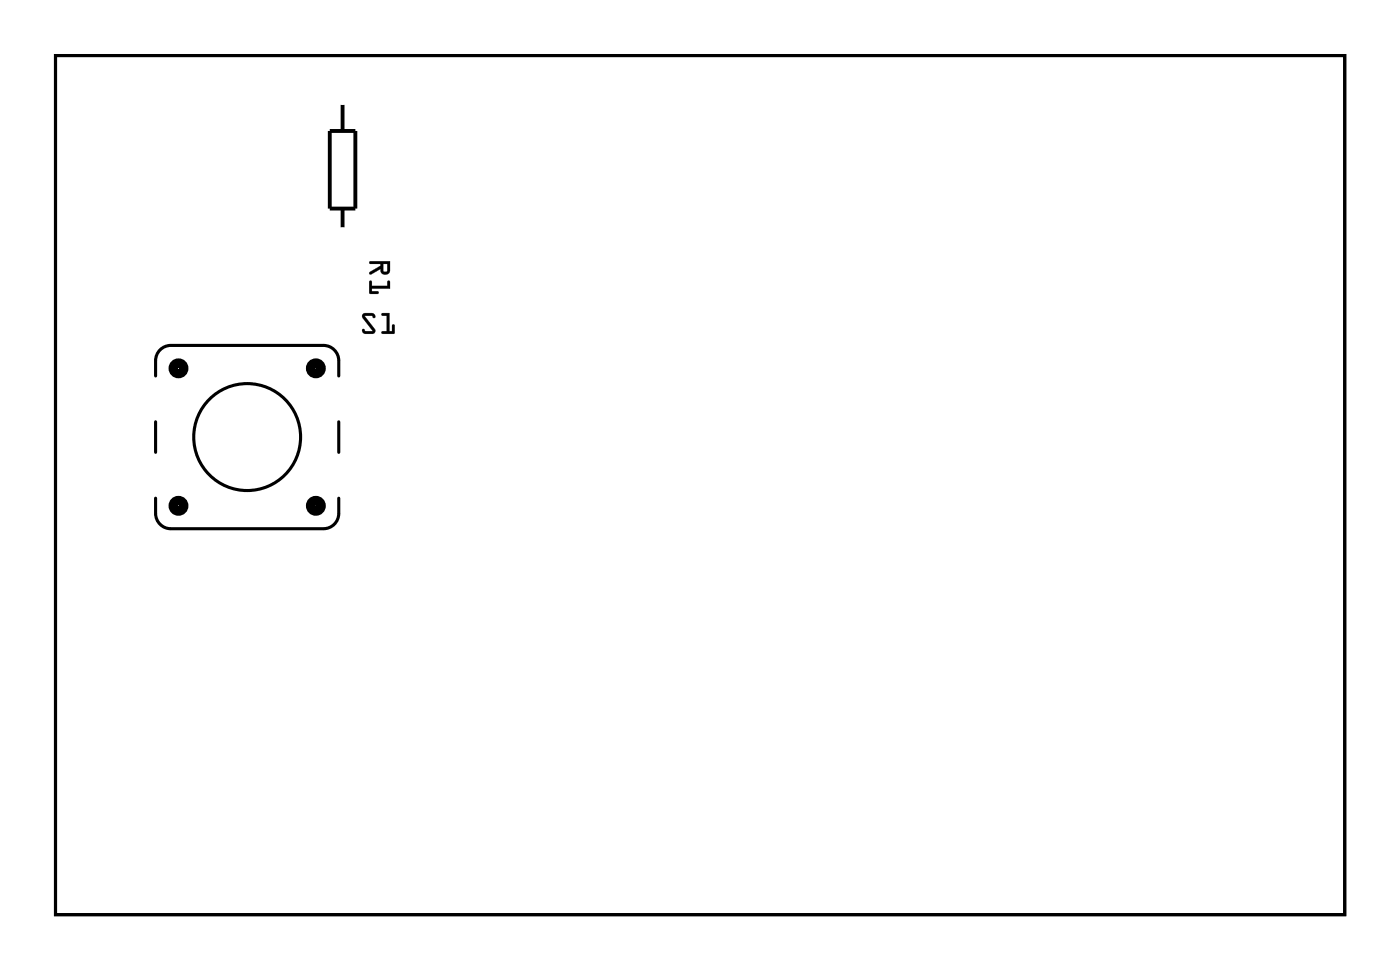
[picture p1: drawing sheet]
<svg xmlns="http://www.w3.org/2000/svg" width="92mm" height="63mm" viewBox="0 0 92 63" stroke-linecap="round" stroke-linejoin="round" font-family="sans-serif">
<g fill="none" stroke="#000" stroke-width=".2">
<path d="M3.6 3.6h84.5v56.3h-84.5zM10.2 24.6v-1a1 1 0 0 1 1-1h10a1 1 0 0 1 1 1v1M10.2 32.6v1a1 1 0 0 0 1 1h10a1 1 0 0 0 1-1v-1M10.2 27.6v2M22.2 27.6v2"/>
<circle cx="16.2" cy="28.6" r="3.5"/>
</g>
<g fill="#000">
<path d="M3.6 3.6h84.5v56.3h-84.5zM3.6 3.6v56.3h84.5v-56.3z"/>
<path d="M24.2 17.1h1.4v.6a.31 .31 0 0 1-.4 .3 .31 .31 0 0 1-.3-.4l-.7 .4v-.2l.7-.4v-.1h-.7zM25.1 17.3v.4l.2 .1 .1-.5zM24.2 18.4h.2v.3h1v-.3h.1l.1 .5h-1.2v.2h.4v.1h-.6z"/>
<path d="M24.2 17.1h1.4v.6a.32 .32 0 0 1-.4 .3 .32 .32 0 0 1-.3-.4l-.6 .4a.1 .1 0 0 1-.1-.1 .1 .1 0 0 1 0-.1l.7-.4v-.1h-.7zM24.2 17.1v.2h.7v.1l-.7 .4v.2l.7-.4a.31 .31 0 0 0 .3 .4 .31 .31 0 0 0 .3-.3l.1-.6zM25.1 17.3v.4l.2 .1 .1-.5zM25.1 17.3h.3l-.1 .5-.2-.1zM24.2 18.4h.2v.3h1v-.2a.1 .1 0 0 1 .1-.1 .1 .1 0 0 1 .1 .1v.4h-1.2v.2h.3a.1 .1 0 0 1 .1 .1 .1 .1 0 0 1-.1 .1l-.5-.1zM24.2 18.4v.8h.6v-.1h-.4v-.2h1.2l-.1-.5h-.1v.3h-1v-.3z"/>
<path d="M23.8 20.5h.6l.2 .2a.13 .13 0 0 1-.1 .1 .13 .13 0 0 1-.1-.1h-.5l.7 .8a.21 .21 0 0 1 0 .3 .21 .21 0 0 1-.2 .1l-.5-.1-.2-.2a.13 .13 0 0 1 .2-.1 .13 .13 0 0 1 .1 .2h.4l-.6-.9zM23.8 20.6v.2l.6 .9h-.4l-.2-.2-.1 .2 .3 .1h.5l.1-.2-.7-.9h.5l.1 .1 .1-.2-.2-.1zM25 20.5h.5v1.2h.2v-.4a.1 .1 0 0 1 .1-.1 .1 .1 0 0 1 .1 .1l-.1 .5-.7 .1a.1 .1 0 0 1-.1-.1 .1 .1 0 0 1 .1-.1h.2v-1h-.3zM25 20.5v.2h.3v1h-.3v.1h.8v-.5h-.1v.4h-.2v-1.2z"/>
<path d="M23.8 20.6l.6-.1 .2 .1-.1 .2-.1-.1h-.5l.7 .9-.1 .2-.5 .1-.3-.2 .1-.2 .1 .2h.5l-.6-.9zM25 20.5h.5v1.2h.2v-.4l.1-.1v.7l-.8-.1v-.1h.3v-1h-.3z"/>
</g>
<path d="M21.6 8.6h1.7v5.1h-1.7zM22.4 6.7v1.9M22.4 13.7v1.3" fill="none" stroke="#000" stroke-width=".25"/>
<g fill="none" stroke="#000" stroke-width=".7" stroke-linecap="butt">
<circle cx="11.7" cy="24.1" r=".3"/>
<circle cx="11.7" cy="33.1" r=".3"/>
<circle cx="20.7" cy="24.1" r=".3"/>
<circle cx="20.7" cy="33.1" r=".3"/>
</g>
<circle cx="22.4" cy="5.8" r=".7" fill="#fff"/>
<circle cx="22.4" cy="5.8" r=".7" fill="none" stroke="#fff" stroke-width=".76" stroke-linecap="butt"/>
<circle cx="22.4" cy="16" r=".7" fill="#fff"/>
<circle cx="22.4" cy="16" r=".7" fill="none" stroke="#fff" stroke-width=".76" stroke-linecap="butt"/>
<circle cx="9.9" cy="26.1" r=".84" fill="#fff"/>
<circle cx="9.9" cy="26.1" r=".84" fill="none" stroke="#fff" stroke-width=".73" stroke-linecap="butt"/>
<circle cx="9.9" cy="31.1" r=".84" fill="#fff"/>
<circle cx="9.9" cy="31.1" r=".84" fill="none" stroke="#fff" stroke-width=".73" stroke-linecap="butt"/>
<circle cx="22.4" cy="31.1" r=".84" fill="#fff"/>
<circle cx="22.4" cy="31.1" r=".84" fill="none" stroke="#fff" stroke-width=".73" stroke-linecap="butt"/>
<circle cx="22.4" cy="26.1" r=".84" fill="#fff"/>
<circle cx="22.4" cy="26.1" r=".84" fill="none" stroke="#fff" stroke-width=".73" stroke-linecap="butt"/>
<circle cx="9.9" cy="26.1" r=".84" fill="#fff"/>
<circle cx="9.9" cy="26.1" r=".84" fill="none" stroke="#fff" stroke-width=".73" stroke-linecap="butt"/>
<circle cx="9.9" cy="31.1" r=".84" fill="#fff"/>
<circle cx="9.9" cy="31.1" r=".84" fill="none" stroke="#fff" stroke-width=".73" stroke-linecap="butt"/>
<circle cx="22.4" cy="31.1" r=".84" fill="#fff"/>
<circle cx="22.4" cy="31.1" r=".84" fill="none" stroke="#fff" stroke-width=".73" stroke-linecap="butt"/>
<circle cx="22.4" cy="26.1" r=".84" fill="#fff"/>
<circle cx="22.4" cy="26.1" r=".84" fill="none" stroke="#fff" stroke-width=".73" stroke-linecap="butt"/>
</svg>
